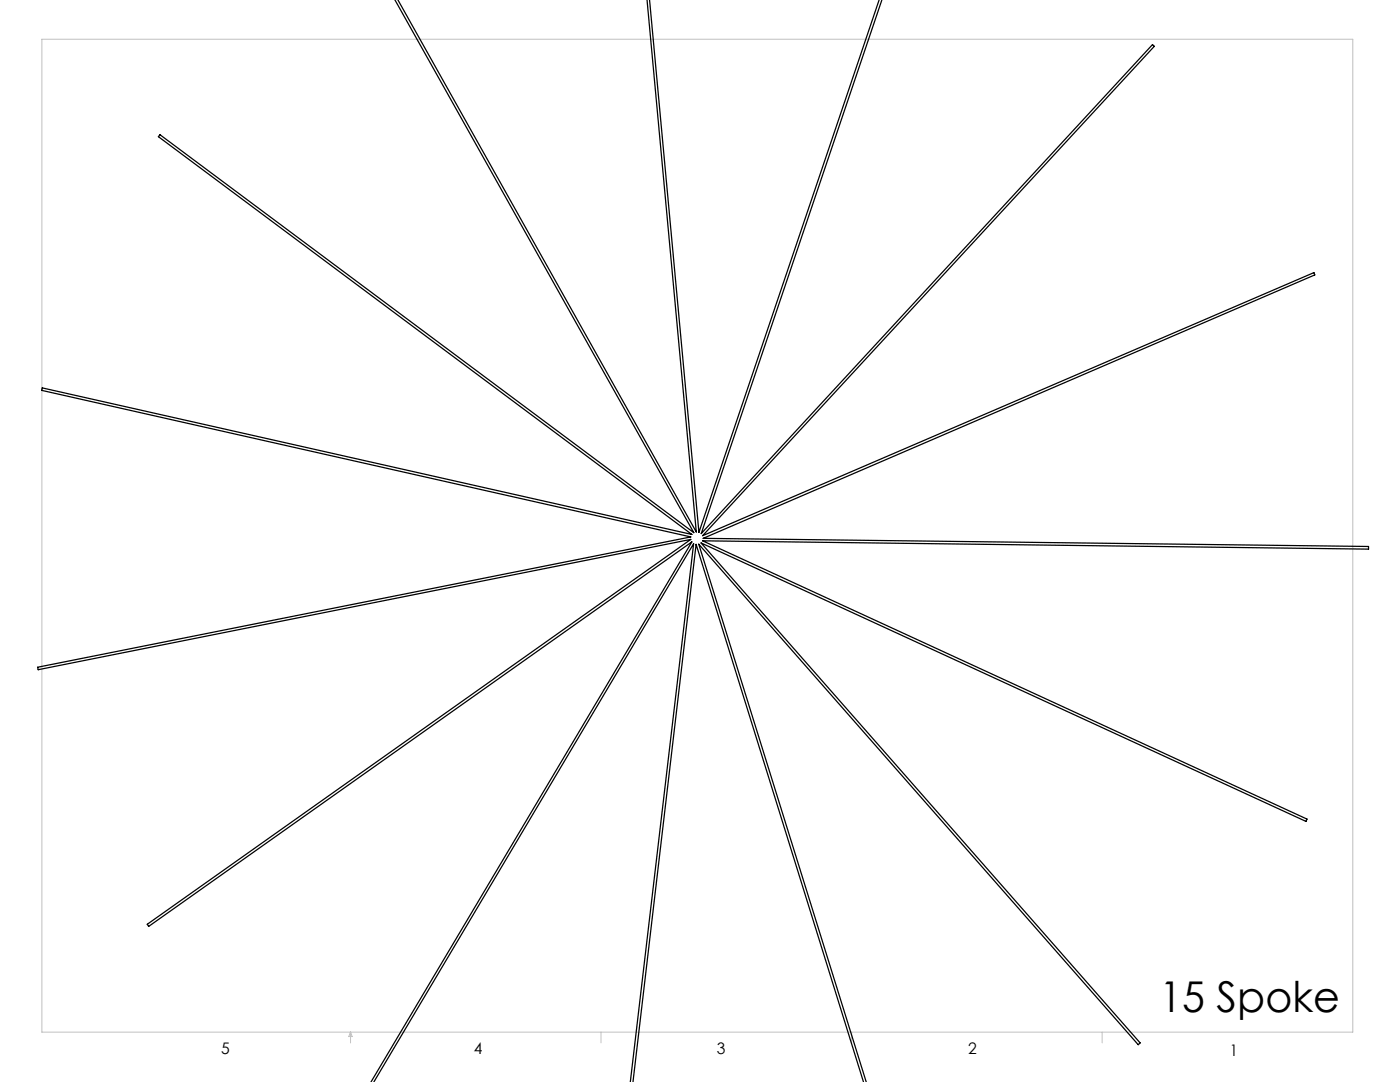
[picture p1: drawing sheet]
<svg xmlns="http://www.w3.org/2000/svg" width="279mm" height="216mm" viewBox="0 0 279 216" stroke-linecap="round" stroke-linejoin="round" font-family="sans-serif">
<defs><g id="words">
<text font-size="8.5" x="231.4" y="202">15 Spoke</text>
<g font-size="3.2">
<text x="44.2" y="210.4">5</text>
<text x="94.6" y="210.3">4</text>
<text x="143.1" y="210.4">3</text>
<text x="193.2" y="210.3">2</text>
<text x="245.4" y="210.6">1</text>
</g>
</g></defs>
<path d="M8.4 7.8h261.6v198.2h-261.6zM70 206v2.1M70 206l.3 .8h-.7zM119.9 206v2.1M170 206v2.1M220 206v2.1" fill="none" stroke="#c0c0c0" stroke-width=".2"/>
<path d="M78.8 0l59.7 106.3-106.6-79.4-.3 .4 106.5 79.3-129.7-29.2-.1 .5 129.6 29.2-130.4 26 .1 .5 130.3-26-108.5 76.8 .3 .5 108.4-76.8-64.1 107.8M129.1 -.1l9.9 106.3-59.6-106.2M129.6 0l9.9 106.2 36-106.2M176 0l-36.1 106.5 90.1-97.6 .4 .3-90.2 97.7 122-52.5 .2 .5-122.1 52.5 132.8 1.6v.6l-132.9-1.7 120.6 55.5-.2 .5-120.7-55.6 87.6 99.8-.3 .4-87.7-99.9 33.4 107.3M74.6 215.9l63.8-107.4-12.6 107.4M126.3 215.9l12.6-107.3 33.4 107.3" fill="none" stroke="#000" stroke-width=".25"/>
<use href="#words"/>
</svg>
